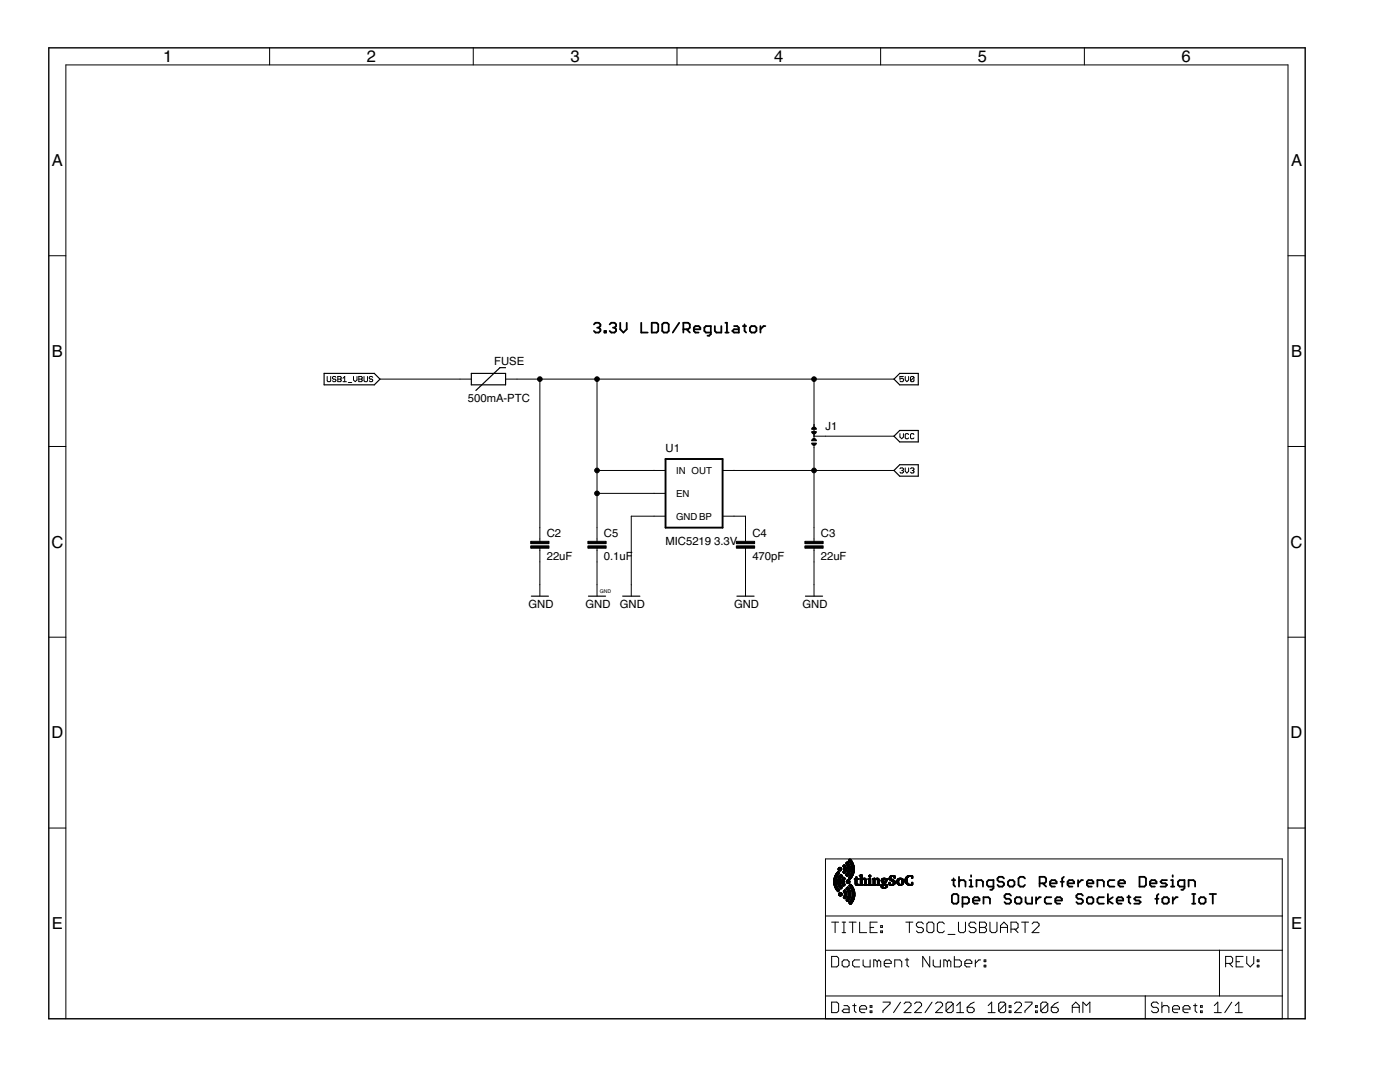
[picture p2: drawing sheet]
<svg xmlns="http://www.w3.org/2000/svg" width="279mm" height="216mm" viewBox="0 0 279 216" stroke-linecap="round" stroke-linejoin="round" font-family="sans-serif">
<defs><g id="words">
<g font-size="3.8">
<text x="32.6" y="12.4">1</text>
<text x="73.2" y="12.4">2</text>
<text x="113.9" y="12.4">3</text>
<text x="154.5" y="12.4">4</text>
<text x="195.2" y="12.4">5</text>
<text x="235.8" y="12.4">6</text>
<text x="10.3" y="33.2">A</text>
<text x="257.7" y="33.2">A</text>
<text x="10.3" y="71.2">B</text>
<text x="257.7" y="71.2">B</text>
<text x="10.3" y="109.3">C</text>
<text x="257.6" y="109.3">C</text>
<text x="10.3" y="147.4">D</text>
<text x="257.6" y="147.4">D</text>
<text x="10.3" y="185.4">E</text>
<text x="257.7" y="185.4">E</text>
</g>
<g font-size="2.6">
<text x="98.6" y="72.9">FUSE</text>
<text x="93.4" y="80.2">500mA-PTC</text>
<text x="164.7" y="85.9">J1</text>
<text x="132.8" y="90.2">U1</text>
<text x="109.1" y="107.2">C2</text>
<text x="120.5" y="107.2">C5</text>
<text x="150.1" y="107.2">C4</text>
<text x="163.8" y="107.2">C3</text>
<text x="109.1" y="111.8">22uF</text>
<text x="120.5" y="111.8">0.1uF</text>
<text x="132.8" y="108.7">MIC5219</text>
<text x="142.5" y="108.7">3.3V</text>
<text x="150.1" y="111.8">470pF</text>
<text x="163.8" y="111.8">22uF</text>
<text x="105.5" y="121.2">GND</text>
<text x="116.9" y="121.2">GND</text>
<text x="123.7" y="121.2">GND</text>
<text x="146.5" y="121.2">GND</text>
<text x="160.2" y="121.2">GND</text>
</g>
<g font-size="2.2">
<text x="134.9" y="94.6">IN OUT</text>
<text x="134.9" y="99.1">EN</text>
<text x="134.9" y="103.7">GNDBP</text>
</g>
<text font-size="1.2" x="119.7" y="118.4">GND</text>
</g></defs>
<path d="M64.7 74.5h10l1.1 1.1-1.1 1.2h-10zM94.1 74.5h6.8v2.3h-6.8zM100.9 73.4h-1.1l-4.8 4.5M178.4 75.6l1.2-1.1h3.7v2.3h-3.7zM162.5 84.8v2.2M178.4 87l1.2-1.1h3.7v2.3h-3.7zM178.4 93.9l1.2-1.2h3.7v2.3h-3.7zM106 119h3.5M117.4 119h3.5M124.3 119h3.4M147.1 119h3.4M160.7 119h3.5" fill="none" stroke="#000" stroke-width=".23"/>
<g fill="none" stroke="#000" stroke-width=".2">
<path d="M53.8 9.5v3.5M94.4 9.5v3.5M135.1 9.5v3.5M175.7 9.5v3.5M216.4 9.5v3.5M9.7 51h3.4M257 51h3.5M65.3 75.1v.9l.2 .2h.3l.2-.2v-.9M67 75.3l-.1-.2h-.4l-.1 .2 .1 .3h.4l.1 .2-.1 .4h-.4l-.1-.2M67.4 75.1h.5l.2 .2-.2 .3 .2 .4-.2 .2h-.5zM67.4 75.6h.5M68.5 76.2h.6"/>
<path d="M68.5 75.5l.3-.4v1.1M69.5 76.3h.7M70.5 75.1v.7l.4 .4 .3-.4v-.7M71.6 75.1h.5l.2 .2-.2 .3 .2 .4-.2 .2h-.5zM71.6 75.6h.5M72.6 75.1v.9l.2 .2h.4l.1-.2v-.9M74.4 75.3l-.2-.2h-.3l-.2 .2v.2l.2 .1h.3l.2 .4-.2 .2h-.3l-.2-.2M75.8 75.6h18.3M100.9 75.6h77.5M107.7 75.6v32.4M119.1 75.6v32.4M162.5 75.6v9.8"/>
<path d="M180.3 75.1h-.7v.5l.4-.1 .3 .1v.4l-.2 .2h-.3l-.2-.2M180.7 75.1v.7l.3 .4 .3-.4v-.7M182.4 75.3l-.2-.2h-.3l-.2 .2v.7M182.4 75.3v.7l-.2 .2h-.3l-.2-.2M182.4 75.3l-.7 .7M9.7 89.1h3.4M119.1 93.9h13.7M119.1 98.4h13.7M144.2 93.9h34.2M162.5 86.6v.9M162.5 88.6v19.4M162.5 87h15.9"/>
<path d="M179.6 86.5v.7l.4 .3 .3-.3v-.7M179.6 93.5l.2-.1h.3l.2 .1-.2 .4M180 93.9h.1M180.1 93.9l.2 .1-.2 .4h-.3l-.2-.2M180.7 93.4v.6l.3 .4 .3-.4v-.6M181.3 86.7l-.1-.2h-.4l-.1 .2v.7l.1 .1h.4l.1-.1M181.7 93.5l.2-.1h.3l.2 .1-.2 .4M182.1 93.9h.1M182.2 93.9l.2 .1-.2 .4h-.3l-.2-.2M182.4 86.7l-.2-.2h-.3l-.2 .2v.7l.2 .1h.3l.2-.1M257 89.1h3.5M107.7 109.4v9.6"/>
<path d="M119.1 109.4v9.6M132.8 103h-6.8v16M144.2 103h4.6v5M148.8 109.4v9.6M162.5 109.4v9.6M9.7 127.1h3.4M257 127.1h3.5M9.7 165.2h3.4M164.7 171.4h91.2v31.9h-91.2zM257 165.2h3.5M164.7 189.6h91.2M164.7 198.7h91.2"/>
<path d="M164.7 182.8h91.2M166 190.8h1l.4 .4v1.4l-.4 .3h-1zM166 200h1l.4 .3v1.4l-.4 .4h-1zM166 184h1.4M166.7 184v2.1M168.1 191.9l.3-.4h.7l.4 .4v.7l-.4 .3h-.7l-.3-.3zM168.1 184h.7M168.1 186.1h.7M168.4 184v2.1M169.5 184h1.4M170.2 184v2.1M171.6 184v2.1h1.4"/>
<path d="M171.6 191.5h-1.1l-.3 .4v.7l.3 .3h1.1M172.3 191.5v1.1l.3 .3h1.1v-1.4M173.7 185.1h.7M175.1 184h-1.4v2.1h1.4M175.1 191.9l-.4-.4h-.3v1.4M175.1 191.9l.3-.4 .4 .4v1M175.1 191.9v1M175.8 185.8h.3v.3h-.3zM175.8 184.7h.3v.4h-.3zM176.2 200h1.4v.3l-1.4 1.4v.4M176.5 192.2h1.4v-.3l-.4-.4h-.7l-.3 .4v.7l.3 .3h.7M178.6 192.9v-1.4h1l.4 .4v1"/>
<path d="M179.7 200l-1.4 2.1M180.7 191.5h.7M180.8 184h1.4M181 191.2v1.4l.4 .3M181.5 184v2.1M184.3 184.4l-.4-.4h-.7l-.3 .4v.3l.3 .4h.7l.4 .3v.4l-.4 .3h-.7l-.3-.3M185.3 184h.7l.4 .4v1.4l-.4 .3h-.7l-.3-.3v-1.4zM185.5 190.8v2.1l-1.4-2.1v2.1M186 200l-1.4 2.1M186.2 191.5v1.1l.4 .3h1.1v-1.4M188.5 184.4l-.4-.4h-.7l-.3 .4v1.4l.3 .3h.7l.4-.3M189.1 191.9l-.4-.4h-.3v1.4"/>
<path d="M189.1 191.9v1M189.1 191.9l.3-.4 .4 .4v1M189.2 186.5h1.4M190.5 190.8v2.1h1l.4-.3v-.7l-.4-.4h-1M191.3 184v1.8l.3 .3h.7l.4-.3v-1.8M192.6 192.2h1.4v-.3l-.4-.4h-.7l-.3 .4v.7l.3 .3h.7M194.4 200l-.7 .3-.7 .7M194.6 191.5v1.4M194.8 184.4l-.4-.4h-.7l-.3 .4v.3l.3 .4h.7l.4 .3v.4l-.4 .3h-.7l-.3-.3M195.5 184h1l.4 .4v.3l-.4 .4 .4 .3v.4l-.4 .3h-1zM195.5 185.1h1M195.7 191.5h-.4l-.7 .7"/>
<path d="M196.4 192.6h.3v.3h-.3zM196.4 191.5h.3v.4h-.3zM197.6 184v1.8l.3 .3h.7l.4-.3v-1.8M199.7 185.1h1.4M199.7 186.1v-1.4l.7-.7 .7 .7v1.4M201.8 185.4h1l.4-.3v-.7l-.4-.4h-1v2.1M202.5 185.4l.7 .7M203.9 184h1.4M204.6 200h1.4v.3l-1.4 1.4v.4M204.6 184v2.1M206 184.4l.3-.4h.7l.4 .4v.3l-1.4 1.4h1.4M211.2 200l-.7 .3-.7 .7"/>
<path d="M228.6 198.7v4.6M231.9 200v2.1M243.4 189.6v9.1M244.6 192.2h1.1l.3-.3v-.7l-.3-.4h-1.1v2.1M245.3 192.2l.7 .7M245.8 200l-1.4 2.1M246.7 191.9h.7M248.1 190.8h-1.4v2.1h1.4M248.8 190.8v1.4l.7 .7 .7-.7v-1.4M250.9 192.6h.3v.3h-.3zM250.9 191.5h.3v.4h-.3zM13.1 203.3v-190.3h243.9v190.3"/>
<path d="M168.4 200.7h.7l.4 .3v1.1h-1.1l-.3-.4 .3-.3h1.1M170.2 200.7h.7M170.5 200.3v1.4l.4 .4M171.6 201.4h1.4v-.4l-.4-.3h-.7l-.3 .3v.7l.3 .4h.7M173.7 201.7h.3v.4h-.3zM173.7 200.7h.3v.3h-.3zM180.4 200.3l.4-.3h.7l.3 .3v.4l-1.4 1.4h1.4M182.5 200.3l.4-.3h.7l.3 .3v.4l-1.4 1.4h1.4M186.7 200.3l.4-.3h.7l.3 .3v.4l-1.4 1.4h1.4M190.2 200.3v1.4l-.3 .4h-.7l-.4-.4M190.2 200.3l-.3-.3h-.7l-.4 .3v1.4M190.2 200.3l-1.4 1.4"/>
<path d="M190.9 202.1h1.4M190.9 200.7l.7-.7v2.1M193 201h1.1l.3 .4v.3l-.3 .4h-.7l-.4-.4zM197.2 202.1h1.4M197.2 200.7l.7-.7v2.1M200.7 200.3v1.4l-.3 .4h-.7l-.4-.4M200.7 200.3l-.3-.3h-.7l-.4 .3v1.4M200.7 200.3l-1.4 1.4M201.4 201.7h.4v.4h-.4zM201.4 200.7h.4v.3h-.4zM202.5 200.3l.3-.3h.7l.4 .3v.4l-1.4 1.4h1.4M206.7 201.7h.3v.4h-.3z"/>
<path d="M206.7 200.7h.3v.3h-.3zM209.1 200.3v1.4l-.4 .4h-.7l-.3-.4M209.1 200.3l-.4-.3h-.7l-.3 .3v1.4M209.1 200.3l-1.4 1.4M209.8 201h1.1l.3 .4v.3l-.3 .4h-.7l-.4-.4zM214 201h1.4M214 202.1v-1.4l.7-.7 .7 .7v1.4M216.1 202.1v-2.1l.7 .7 .7-.7v2.1M231.2 200.3l-.4-.3h-.7l-.3 .3v.4l.3 .3h.7l.4 .4v.3l-.4 .4h-.7l-.3-.4M231.9 201l.3-.3h.7l.4 .3v1.1M234 201.4h1.4v-.4l-.4-.3h-.7l-.3 .3v.7l.3 .4h.7M236.1 201.4h1.4v-.4l-.4-.3h-.7l-.3 .3v.7l.3 .4h.7"/>
<path d="M238.2 200.7h.7M238.5 200.3v1.4l.4 .4M239.6 201.7h.3v.4h-.3zM239.6 200.7h.3v.3h-.3zM242.3 202.1h1.4M242.3 200.7l.7-.7v2.1M246.5 202.1h1.4M246.5 200.7l.7-.7v2.1"/>
</g>
<path d="M9.7 9.5h250.8v193.8h-250.8z" fill="none" stroke="#000" stroke-width=".28"/>
<path d="M132.8 91.6h11.4v13.7h-11.4z" fill="none" stroke="#000" stroke-width=".38"/>
<g fill="#000" stroke="#000" stroke-width=".2">
<path d="M105.9 108.9h3.7v.5h-3.7zM105.9 108h3.7v.5h-3.7zM117.3 108.9h3.7v.5h-3.7zM117.3 108h3.7v.5h-3.7zM147 108.9h3.6v.5h-3.6zM147 108h3.6v.5h-3.6zM160.6 108.9h3.7v.5h-3.7zM160.6 108h3.7v.5h-3.7zM166.4 176.3h.5zM166.4 176.2l.5 .1zM166.4 176.2h.5zM166.4 176.1l.5 .1z"/>
<path d="M166.4 176.1h.5zM166.4 176l.5 .1zM166.4 176h.5zM166.4 175.9l.5 .1zM166.4 175.9h.5zM166.4 175.8l.5 .1zM166.4 175.8h.5zM166.4 175.7l.5 .1zM166.4 175.7h.5zM166.4 175.6l.5 .1zM166.4 176.3l.5 .1zM166.4 175.6h.5z"/>
<path d="M166.4 175.5l.5 .1zM166.4 175.5h.5zM166.4 176.5h.5zM166.4 176.4l.5 .1zM166.4 176.4h.5zM166.4 175.4l.5 .1zM166.4 175.4h.5zM166.4 175.3l.5 .1zM166.5 176.6h.5zM166.5 176.5l.5 .1zM166.5 176.5l.4 .1zM166.5 175.3h.4z"/>
<path d="M166.5 175.3h.5zM166.5 175.2l.5 .1zM166.5 176.6l.5 .1zM166.5 175.2h.5zM166.5 176.7l.5 .1zM166.5 176.7h.5zM166.5 175.1l.5 .1zM166.5 175.1h.5zM166.5 176.8h.5zM166.5 175l.5 .1zM166.5 176.8l.5 .1zM166.5 175h.5z"/>
<path d="M166.6 176.9h.5zM166.6 176.8l.5 .1zM166.6 175h.5zM166.6 174.9l.5 .1zM166.6 176.9l.5 .1zM166.6 174.9h.5zM166.6 177.1h.6zM166.6 177l.6 .1zM166.6 177h.5zM166.6 174.8l.5 .1zM166.6 174.8h.6zM166.6 177l.5 .1z"/>
<path d="M166.6 174.8h.5zM166.6 174.7l.6 .1zM166.7 177.1l.5 .1zM166.7 174.7h.5zM166.7 177.2h.5zM166.7 174.6l.5 .1zM166.7 177.2l.6 .1zM166.7 177.2h.6zM166.7 174.6h.6zM166.7 177.3h.6zM166.7 174.5l.6 .1zM166.8 177.3l.5 .1z"/>
<path d="M166.8 174.5h.5zM166.8 177.4h.6zM166.8 177.4h.5zM166.8 174.4l.6 .1zM166.8 177.4l.6 .1zM166.8 174.4h.6zM166.8 177.5h.7zM166.8 174.3l.7 .1zM166.9 177.5h.5zM166.9 174.3l.5 .1zM166.9 177.5l.6 .1zM166.9 177.5h.6z"/>
<path d="M166.9 174.3h.6zM166.9 174.2l.6 .1zM166.9 177.6l.7 .1zM166.9 177.6h.7zM166.9 174.2l.7 .1zM166.9 174.2h.7zM167 177.6l.6 .1zM167 174.2h.6zM167 177.7h.5zM167 174.2h.5zM167 174.1l.6 .1zM167 174.1l.5 .1z"/>
<path d="M167 177.7l.5 .1zM167 174.1h.5zM167.1 177.8h.3zM167.1 174.1h.3zM167.1 174l.3 .1zM167.1 174h.3zM167.2 177.8l.2 .1zM167.2 173.9l.2 .1zM167.2 177.8l.1 .1zM167.2 176.2h.5zM167.2 176.1l.5 .1zM167.2 175.7h.5z"/>
<path d="M167.2 175.6l.5 .1zM167.2 173.9l.1 .1zM167.2 177.9h.1zM167.2 176.3h.5zM167.2 176.1h.5zM167.2 176l.5 .1zM167.2 176h.5zM167.2 175.9l.5 .1zM167.2 175.9h.5zM167.2 175.8l.5 .1zM167.2 175.8h.5zM167.2 175.7l.5 .1z"/>
<path d="M167.2 175.6h.5zM167.2 175.5l.5 .1zM167.2 173.9h.1zM167.2 176.4h.5zM167.2 176.2l.5 .1zM167.2 175.4l.5 .1zM167.2 176.3l.5 .1zM167.2 175.5h.5zM167.2 175.4h.5zM167.2 173.4l.8 .1zM167.2 173.4h.8zM167.3 176.5h.5z"/>
<path d="M167.3 176.4l.5 .1zM167.3 175.4h.5zM167.3 175.3l.5 .1zM167.3 173.5h.7zM167.3 173.3l.7 .1zM167.3 176.6h.5zM167.3 176.5l.5 .1zM167.3 175.3h.5zM167.3 173.6h.7zM167.3 173.5l.7 .1zM167.3 173.4h.7zM167.3 173.2l.7 .1z"/>
<path d="M167.3 176.6l.6 .1zM167.3 175.2l.5 .1zM167.3 175.2h.5zM167.3 173.6l.6 .1zM167.3 173.6h.6zM167.3 173.3h.7zM167.3 173.2l.6 .1zM167.3 176.7h.6zM167.3 176.6l.5 .1zM167.3 175.1l.6 .1zM167.3 178.4l.8 .1zM167.3 176.7l.6 .1z"/>
<path d="M167.3 175.1h.6zM167.3 173.2h.6zM167.4 178.5l.6 .1zM167.4 178.5h.6zM167.4 178.5h.7zM167.4 178.4h.7zM167.4 178.3l.6 .1zM167.4 176.8h.5zM167.4 175l.5 .1zM167.4 173.7h.5zM167.4 173.2h.5zM167.4 178.6h.7z"/>
<path d="M167.4 178.5l.7 .1zM167.4 178.3l.7 .1zM167.4 178.3h.7zM167.4 175h.5zM167.4 173.1l.5 .1zM167.4 178.6l.6 .1zM167.4 178.6h.6zM167.4 178.2l.6 .1zM167.4 176.8l.6 .1zM167.4 175h.6zM167.4 176.9l.6 .1zM167.4 176.9h.6z"/>
<path d="M167.4 174.9l.6 .1zM167.4 174.9h.6zM167.4 173.1h.4zM167.4 178.2h.6zM167.5 178.7h.5zM167.5 178.2h.5zM167.5 177h.6zM167.5 174.8l.6 .1zM167.5 173.7l.3 .1zM167.5 173.1h.3zM167.5 178.1l.5 .1zM167.5 177l.6 .1z"/>
<path d="M167.5 174.8h.6zM167.5 173.1h.2zM167.5 178.7l.4 .1zM167.5 178.1l.4 .1zM167.5 177.1h.6zM167.5 173.8h.2zM167.6 177.1h.5zM167.6 174.7l.5 .1zM167.6 178.7l.3 .1zM167.6 178.1h.3zM167.6 177.1l.5 .1zM167.6 174.7h.5z"/>
<path d="M167.6 178.8h.2zM167.6 178.1h.2zM167.6 177.2h.4zM167.6 174.6l.4 .1zM167.6 174.6h.4zM167.7 177.2l.3 .1zM167.7 177.2h.3zM167.7 174.6h.3zM167.7 177.2l.2 .1zM167.7 177.3h.2zM167.7 174.5l.3 .1zM167.7 177.3l.2 .1z"/>
<path d="M167.7 174.5l.2 .1zM167.7 174.5h.2zM167.8 174.5h.1zM168 175.9l.4 .1zM168 175.9h.4zM168 176l.4 .1zM168 176h.4zM168 175.8l.4 .1zM168 175.8h.4zM168 175.7l.4 .1zM168 176.2l.5 .1zM168 176.2h.5z"/>
<path d="M168 176.1h.5zM168 175.7l.5 .1zM168 175.6l.5 .1zM168 175.6h.5zM168 176.3h.5zM168 176.1l.5 .1zM168 175.7h.5zM168 176.3l.6 .1zM168 176.3h.6zM168 175.5l.6 .1zM168.1 176.4h.5zM168.1 176.3l.5 .1z"/>
<path d="M168.1 175.5h.5zM168.1 175.4l.5 .1zM168.1 176.4l.5 .1zM168.1 175.4h.5zM168.1 176.5h.6zM168.1 175.3l.6 .1zM168.1 175.3h.6zM168.1 176.5l.6 .1zM168.2 176.6h.4zM168.2 175.3h.5zM168.2 175.2l.4 .1zM168.2 176.6l.4 .1z"/>
<path d="M168.2 175.2h.4zM168.2 174l.6 .1zM168.2 174h.6zM168.2 172.8l.6 .1zM168.2 172.8h.6zM168.2 176.7h.3zM168.2 175.1l.4 .1zM168.2 174.1h.5zM168.2 173.9l.6 .1zM168.2 172.9h.6zM168.2 172.8h.5zM168.3 176.7l.2 .1z"/>
<path d="M168.3 176.7h.2zM168.3 175.1h.2zM168.3 174.1h.4zM168.3 173.9l.5 .1zM168.3 172.9h.5zM168.3 172.7l.4 .1zM168.3 176.7l.1 .1zM168.3 175.1l.2 .1zM168.3 173.9h.5zM168.3 172.9l.5 .1zM168.3 179l.5 .1zM168.3 179h.5z"/>
<path d="M168.3 177.8l.5 .1zM168.3 177.8h.5zM168.3 176.8h.1zM168.3 175l.2 .1zM168.3 174.1l.4 .1zM168.3 172.7h.4zM168.3 179.1h.5zM168.3 179h.6zM168.3 177.9h.6zM168.3 177.8l.6 .1zM168.3 175l.1 .1zM168.3 173.8l.5 .1z"/>
<path d="M168.3 173h.5zM168.3 179.1l.5 .1zM168.3 178.9l.6 .1zM168.3 178.9h.6zM168.3 177.9l.6 .1zM168.3 177.7l.5 .1zM168.3 174.2h.4zM168.3 173.8h.5zM168.3 173l.5 .1zM168.4 179.1l.4 .1zM168.4 178.9l.5 .1zM168.4 178.9h.5z"/>
<path d="M168.4 178h.5zM168.4 177.9h.5zM168.4 177.7l.4 .1zM168.4 173.8h.5zM168.4 173.7l.5 .1zM168.4 173.1h.5zM168.4 173l.5 .1zM168.4 179.2h.4zM168.4 177.9l.5 .1zM168.4 177.7h.4zM168.4 174.2h.2zM168.4 173.7h.5z"/>
<path d="M168.4 173.1l.5 .1zM168.4 172.6l.2 .1zM168.4 179.2h.3zM168.4 178.8l.5 .1zM168.4 178l.5 .1zM168.4 177.7h.3zM168.4 174.2l.2 .1zM168.4 173.5l.5 .1zM168.4 173.3h.5zM168.4 172.6h.2zM168.4 173.6l.5 .1zM168.4 173.6h.5z"/>
<path d="M168.4 173.2l.5 .1zM168.4 173.2h.5zM168.4 178.8h.6zM168.4 178.1h.6zM168.4 174.3h.2zM168.4 173.5h.5zM168.4 173.4l.5 .1zM168.4 173.4h.5zM168.4 173.3l.5 .1zM168.5 179.2l.2 .1zM168.5 178.7l.5 .1zM168.5 178.1l.5 .1z"/>
<path d="M168.5 178.1h.5zM168.5 177.6l.2 .1zM168.5 178.7h.5zM168.5 178.2h.5zM168.5 179.3h.2zM168.5 178.6l.5 .1zM168.5 178.6h.5zM168.5 178.5l.5 .1zM168.5 178.3l.5 .1zM168.5 178.3h.5zM168.5 178.2l.5 .1zM168.5 177.6h.2z"/>
<path d="M168.5 178.5h.5zM168.5 178.4l.5 .1zM168.5 178.4h.5zM168.5 177.5l.2 .1zM168.8 174.6h.5zM168.8 174.5l.6 .1zM168.8 172.3h.6zM168.8 172.3h.5zM168.8 172.2l.5 .1zM168.8 174.6l.5 .1zM168.8 174.5h.6zM168.8 172.3l.6 .1z"/>
<path d="M168.8 172.2h.5zM168.8 179.6h.6zM168.8 177.3h.6zM168.8 177.2l.6 .1zM168.8 174.7h.5zM168.8 172.1l.5 .1zM168.9 179.6h.5zM168.9 179.5l.6 .1zM168.9 177.3l.6 .1zM168.9 177.2l.5 .1zM168.9 174.7h.3zM168.9 174.5h.5z"/>
<path d="M168.9 172.4h.5zM168.9 172.1l.4 .1zM168.9 179.7h.5zM168.9 179.6l.5 .1zM168.9 179.5h.6zM168.9 177.4h.6zM168.9 177.2h.5zM168.9 176h.7zM168.9 175.9l.7 .1zM168.9 175.9l.8 .1zM168.9 175.9h.8zM168.9 175.9h.7z"/>
<path d="M168.9 174.7l.4 .1zM168.9 174.4l.5 .1zM168.9 172.1h.4zM168.9 176l.7 .1zM168.9 175.8l.7 .1zM168.9 175.8h.7zM168.9 175.7l.7 .1zM168.9 174.7l.3 .1zM168.9 174.4h.6zM168.9 172.4l.6 .1zM168.9 172.1h.3zM168.9 177.1l.5 .1z"/>
<path d="M168.9 176.1h.7zM168.9 175.7h.7zM168.9 174.3l.6 .1zM168.9 172.5h.6zM169 179.7l.3 .1zM169 179.5h.5zM169 177.1l.3 .1zM169 176.1l.5 .1zM169 176.1h.6zM169 175.7h.5zM169 174.8h.2zM169 174.3h.5z"/>
<path d="M169 172.5l.5 .1zM169 172.1h.2zM169 179.4l.5 .1zM169 177.4l.5 .1zM169 177.1h.3zM169 174.2l.5 .1zM169 172.6h.5zM169 172l.2 .1zM169 175.6l.5 .1zM169 179.8h.3zM169 179.4h.6zM169 177.5h.6z"/>
<path d="M169 176.2h.5zM169 174.8l.1 .1zM169 172h.1zM169 179.3l.6 .1zM169 174.2h.5zM169 172.6l.5 .1zM169.1 179.8l.2 .1zM169.1 179.3h.5zM169.1 177.5l.5 .1zM169.1 177l.2 .1zM169.1 175.6h.3zM169.1 174.2h.5z"/>
<path d="M169.1 174.1l.5 .1zM169.1 172.7h.5zM169.1 179.8l.1 .1zM169.1 179.2l.5 .1zM169.1 177.6h.5zM169.1 177l.1 .1zM169.1 176.2l.4 .1zM169.1 174.1h.5zM169.1 172.7l.5 .1zM169.1 179.9h.1zM169.1 177.6l.5 .1zM169.1 177h.1z"/>
<path d="M169.1 172.8h.5zM169.1 179.2h.5zM169.1 177.7h.5zM169.1 174l.5 .1zM169.1 174h.5zM169.1 172.8l.5 .1zM169.1 179.2h.6zM169.1 179.1l.6 .1zM169.1 177.7l.6 .1zM169.1 177.7h.6zM169.1 173.9l.6 .1zM169.1 173.9h.6z"/>
<path d="M169.1 172.9l.6 .1zM169.1 172.9h.6zM169.2 179.1l.5 .1zM169.2 177.7l.5 .1zM169.2 176.3h.2zM169.2 175.6h.1zM169.2 173.9h.4zM169.2 173.9h.5zM169.2 173h.5zM169.2 172.9l.4 .1zM169.2 179.1h.5zM169.2 179l.5 .1z"/>
<path d="M169.2 179h.5zM169.2 177.8h.5zM169.2 173.8h.5zM169.2 173.1h.5zM169.2 173l.5 .1zM169.2 177.9h.5zM169.2 177.8l.5 .1zM169.2 173.8l.5 .1zM169.2 173.6l.5 .1zM169.2 173.2h.5zM169.2 178.9l.5 .1zM169.2 178.9h.5z"/>
<path d="M169.2 177.9l.5 .1zM169.2 173.7l.5 .1zM169.2 173.7h.5zM169.2 173.1l.5 .1zM169.2 178.8l.6 .1zM169.2 178l.6 .1zM169.2 178h.6zM169.2 173.6h.5zM169.2 173.5l.5 .1zM169.2 173.5h.5zM169.2 173.4l.5 .1zM169.2 173.4h.5z"/>
<path d="M169.2 173.3l.5 .1zM169.2 173.3h.5zM169.2 173.2l.5 .1zM169.3 178.9h.4zM169.3 178.7h.5zM169.3 178.6l.5 .1zM169.3 178.2h.5zM169.3 178.1l.5 .1zM169.3 178h.4zM169.3 178.8h.5zM169.3 178.7l.5 .1zM169.3 178.1h.5z"/>
<path d="M169.3 178.6h.5zM169.3 178.5l.5 .1zM169.3 178.5h.5zM169.3 178.4l.5 .1zM169.3 178.4h.5zM169.3 178.3l.5 .1zM169.3 178.3h.5zM169.3 178.2l.5 .1zM169.3 175.1l.6 .1zM169.3 171.7h.6zM169.3 175.2h.6zM169.3 175.1h.7z"/>
<path d="M169.3 171.7l.7 .1zM169.4 175.2h.5zM169.4 175l.6 .1zM169.4 171.8h.6zM169.4 171.6l.5 .1zM169.4 175.2l.5 .1zM169.4 171.8l.6 .1zM169.4 171.6h.5zM169.4 176.7l.7 .1zM169.4 176.7h.6zM169.4 175.3h.4zM169.4 175h.6z"/>
<path d="M169.4 175h.7zM169.4 171.9h.7zM169.4 171.8l.7 .1zM169.4 171.6h.4zM169.4 176.8h.7zM169.4 176.6l.6 .1zM169.4 171.5l.4 .1zM169.5 176.8h.6zM169.5 176.6l.5 .1zM169.5 175.3h.3zM169.5 174.9l.6 .1zM169.5 171.9h.6z"/>
<path d="M169.5 171.5l.3 .1zM169.5 176.6h.4zM169.5 171.9l.6 .1zM169.5 176.8l.6 .1zM169.5 175.3l.3 .1zM169.5 172h.6zM169.5 171.5h.3zM169.5 180h.7zM169.5 176.9h.7zM169.5 175.3l.2 .1zM169.5 174.9h.6zM169.5 174.8l.6 .1z"/>
<path d="M169.5 171.5h.2zM169.5 176.9h.6zM169.5 176.5l.4 .1zM169.5 175.4h.2zM169.5 174.8h.6zM169.5 172l.6 .1zM169.5 171.4l.2 .1zM169.6 179.9l.6 .1zM169.6 175.4h.1zM169.6 174.8l.5 .1zM169.6 171.4l.1 .1zM169.6 179.9h.6z"/>
<path d="M169.6 176.9l.6 .1zM169.6 176.5l.2 .1zM169.6 174.8h.5zM169.6 172.1h.6zM169.6 172l.5 .1zM169.6 177h.6zM169.6 176.5h.2zM169.6 174.8h.6zM169.6 174.7l.6 .1zM169.6 172.1l.6 .1zM169.7 179.8l.5 .1zM169.7 177l.5 .1z"/>
<path d="M169.7 176.4l.1 .1zM169.7 174.7h.5zM169.7 172.1l.5 .1zM169.7 179.8l.6 .1zM169.7 179.8h.6zM169.7 177.1h.6zM169.7 174.6l.5 .1zM169.7 172.2h.5zM169.7 177.1h.5zM169.7 174.6h.5zM169.7 172.3h.5zM169.7 172.2l.5 .1z"/>
<path d="M169.7 179.7l.6 .1zM169.7 177.1l.6 .1zM169.7 174.6h.6zM169.7 174.5l.6 .1zM169.7 172.3h.6zM169.7 172.3l.6 .1zM169.8 179.7h.5zM169.8 177.2h.5zM169.8 177.1l.5 .1zM169.8 174.5h.5zM169.8 172.4h.5zM169.8 172.3l.5 .1z"/>
<path d="M169.8 179.6l.5 .1zM169.8 179.6h.5zM169.8 177.2l.5 .1zM169.8 174.4l.5 .1zM169.8 172.5h.5zM169.8 172.4l.5 .1zM169.8 179.6h.6zM169.8 179.5l.6 .1zM169.8 177.3l.6 .1zM169.8 177.3h.6zM169.8 174.4h.5zM169.8 179.5h.6z"/>
<path d="M169.8 177.4h.6zM169.8 174.3l.5 .1zM169.8 172.6h.5zM169.8 172.5l.5 .1zM169.9 179.5h.5zM169.9 177.3l.5 .1zM169.9 174.3h.5zM169.9 174.2l.5 .1zM169.9 172.6h.5zM169.9 177.4h.5zM169.9 174.2h.5zM169.9 174.1l.5 .1z"/>
<path d="M169.9 172.7h.5zM169.9 172.6l.5 .1zM169.9 179.4l.5 .1zM169.9 179.4l.6 .1zM169.9 179.4h.6zM169.9 177.5h.6zM169.9 177.4l.5 .1zM169.9 172.7l.5 .1zM169.9 179.3l.6 .1zM169.9 177.5h.5zM169.9 174.1h.5zM169.9 172.8h.5z"/>
<path d="M169.9 179.3h.6zM169.9 177.5l.6 .1zM169.9 174l.6 .1zM169.9 174h.6zM169.9 173.9l.6 .1zM169.9 172.9l.6 .1zM169.9 172.9h.6zM169.9 172.8l.6 .1zM169.9 172.8h.6zM170 179.3h.5zM170 179.2l.5 .1zM170 177.6l.5 .1z"/>
<path d="M170 177.6h.5zM170 177.5l.5 .1zM170 173.9h.5zM170 173h.5zM170 172.9l.5 .1zM170 179.2h.5zM170 179.1l.5 .1zM170 177.7h.5zM170 173.8l.5 .1zM170 173.8h.5zM170 173.7l.5 .1zM170 173.7h.5z"/>
<path d="M170 173.2h.5zM170 173.1l.5 .1zM170 173.1h.5zM170 173l.5 .1zM170 179.1h.5zM170 177.8h.5zM170 177.7l.5 .1zM170 173.6l.5 .1zM170 173.6h.5zM170 173.5l.5 .1zM170 173.5h.5zM170 173.4l.5 .1z"/>
<path d="M170 173.4h.5zM170 173.3l.5 .1zM170 173.3h.5zM170 173.2l.5 .1zM170 179l.5 .1zM170 179h.5zM170 177.8l.5 .1zM170.1 179h.5zM170.1 178.9l.5 .1zM170.1 178.9h.5zM170.1 177.9l.5 .1zM170.1 177.9h.5z"/>
<path d="M170.1 177.8l.5 .1zM170.1 178.8l.5 .1zM170.1 178.1l.5 .1zM170.1 178.1h.5zM170.1 178l.5 .1zM170.1 178.8h.5zM170.1 178.7l.5 .1zM170.1 178.7h.5zM170.1 178.6l.5 .1zM170.1 178.6h.5zM170.1 178.5l.5 .1zM170.1 178.5h.5z"/>
<path d="M170.1 178.4l.5 .1zM170.1 178.4h.5zM170.1 178.3l.5 .1zM170.1 178.3h.5zM170.1 178.2l.5 .1zM170.1 178.2h.5zM170.1 178h.5zM170.5 175.4l.9 .1zM170.5 175.4h.9zM170.5 175.3l.9 .1zM170.6 175.3h.8zM170.6 175.3h.4z"/>
<path d="M170.7 176.4l.7 .1zM170.7 176.4h.4zM170.7 176.4h.3zM170.7 176.3l.3 .1zM170.7 176.3h.3zM170.7 176.2l.3 .1zM170.7 176.2h.3zM170.7 176.1l.3 .1zM170.7 176.1h.3zM170.7 176l.3 .1zM170.7 176h.3zM170.7 175.9l.3 .1z"/>
<path d="M170.7 175.9h.3zM170.7 175.8l.3 .1zM170.7 175.8h.3zM170.7 175.7l.3 .1zM170.7 175.7h.3zM170.7 175.6l.3 .1zM170.7 175.6h.3zM170.7 175.5l.3 .1zM170.7 175.5h.3zM170.7 176.4l.5 .1zM170.7 175.2l.3 .1zM170.7 176.5l.7 .1z"/>
<path d="M170.7 176.5h.7zM170.7 175.2h.3zM170.7 176.6h.7zM170.8 175.1l.2 .1zM170.8 175.1h.2zM170.8 176.6h.5zM170.8 175l.2 .1zM170.8 176.6h.4zM170.8 175h.2zM170.8 174.9l.2 .1zM170.9 176.6l.2 .1zM171.5 174.8h.5z"/>
<path d="M171.5 174.7l.5 .1zM171.5 174.7h.5zM171.5 176.6h.7zM171.5 176.5l.7 .1zM171.5 176.5h.7zM171.5 174.6l.5 .1zM171.6 174.6l.4 .1zM171.7 174.6h.3zM171.7 176.5h.4zM171.7 176.4l.3 .1zM171.7 176.4h.3zM171.7 176.3l.3 .1z"/>
<path d="M171.7 176.3h.3zM171.7 176.2l.3 .1zM171.7 176.2h.3zM171.7 176.1l.3 .1zM171.7 176.1h.3zM171.7 176l.3 .1zM171.7 176h.3zM171.7 175.9l.3 .1zM171.7 175.9h.3zM171.7 175.8l.3 .1zM171.7 175.8h.3zM171.7 175.7l.3 .1z"/>
<path d="M171.7 175.7h.3zM171.7 175.6l.3 .1zM171.7 175.6h.3zM171.7 175.5l.3 .1zM171.7 175.5h.4zM171.7 175.5h.5zM171.7 175.4l1.1 .1zM171.7 175.4h1.1zM171.7 175.3l.3 .1zM171.7 175.3h.3zM171.7 175.2l.3 .1zM171.7 175.2h.3z"/>
<path d="M171.7 175.1l.3 .1zM171.7 175.1h.3zM171.7 175l.3 .1zM171.7 175h.3zM171.7 174.9l.3 .1zM171.7 174.9h.3zM171.7 174.8l.3 .1zM171.7 174.8h.3zM171.8 174.5l.2 .1zM171.9 174.5l.1 .1zM172.1 175.3l.7 .1zM172.2 175.3h.6z"/>
<path d="M172.2 175.3h.5zM172.3 175.3h.4zM172.3 175.2l.4 .1zM172.4 176.6h.7zM172.4 176.5l.7 .1zM172.4 175.5h.4zM172.4 176.5h.7zM172.4 175.2l.2 .1zM172.5 175.5l.3 .1zM172.5 175.5l.4 .1zM172.5 175.6l.4 .1zM172.5 175.6h.4z"/>
<path d="M172.5 176.5h.4zM172.6 176.4l.3 .1zM172.6 176.4h.3zM172.6 176.3l.3 .1zM172.6 176.3h.3zM172.6 176.2l.3 .1zM172.6 176.2h.3zM172.6 176.1l.3 .1zM172.6 176.1h.3zM172.6 176l.3 .1zM172.6 176h.3zM172.6 175.9l.3 .1z"/>
<path d="M172.6 175.9h.3zM172.6 175.8l.3 .1zM172.6 175.8h.3zM172.6 175.7l.3 .1zM172.6 175.7h.3zM172.6 175.6l.3 .1zM173.2 176.6h.7zM173.2 176.5l.7 .1zM173.2 176.5h.7zM173.2 175.4l.5 .1zM173.2 175.4h.5zM173.2 175.3l.5 .1z"/>
<path d="M173.3 175.3l.5 .1zM173.4 175.3h.3zM173.4 174.8l.4 .1zM173.4 174.8h.4zM173.4 174.7l.4 .1zM173.4 176.5h.4zM173.4 174.9h.4zM173.4 174.7h.4zM173.4 176.4l.4 .1zM173.4 176.4h.4zM173.4 176.3l.4 .1zM173.4 176.3h.4z"/>
<path d="M173.4 176.2l.4 .1zM173.4 176.2h.4zM173.4 176.1l.4 .1zM173.4 176.1h.4zM173.4 176l.4 .1zM173.4 176h.4zM173.4 175.9l.4 .1zM173.4 175.9h.4zM173.4 175.8l.4 .1zM173.4 175.8h.4zM173.4 175.7l.4 .1zM173.4 175.7h.4z"/>
<path d="M173.4 175.6l.4 .1zM173.4 175.6h.4zM173.4 175.5l.4 .1zM173.4 175.5h.4zM173.4 175.3h.4zM173.4 174.9l.4 .1zM173.5 174.9l.2 .1zM173.5 174.6l.2 .1zM173.5 175h.2zM173.5 175.3h.3zM173.5 174.6h.2zM173.6 175.2l.1 .1z"/>
<path d="M174.1 175.4h1.3zM174.1 176.6h.7zM174.1 176.5l.7 .1zM174.1 176.5h.7zM174.1 175.4l1.4 .1zM174.1 175.4l1.3 .1zM174.1 175.3l.5 .1zM174.2 175.3h.4zM174.2 176.5h.4zM174.3 176.4l.3 .1zM174.3 176.4h.3zM174.3 176.3l.3 .1z"/>
<path d="M174.3 176.3h.3zM174.3 176.2l.3 .1zM174.3 176.2h.3zM174.3 176.1l.3 .1zM174.3 176.1h.3zM174.3 176l.3 .1zM174.3 176h.3zM174.3 175.9l.3 .1zM174.3 175.9h.3zM174.3 175.8l.3 .1zM174.3 175.8h.3zM174.3 175.7l.3 .1z"/>
<path d="M174.3 175.7h.3zM174.3 175.6l.3 .1zM174.3 175.6h.3zM174.3 175.5l.3 .1zM174.3 175.5h.4zM174.3 175.5h.5zM174.3 175.3h.3zM174.4 175.2l.2 .1zM174.5 175.2l.1 .1zM174.7 175.3l.7 .1zM174.8 175.3h.5zM174.9 175.2l.4 .1z"/>
<path d="M175 176.6h.6zM175 176.5l.6 .1zM175 176.5h.6zM175 175.5h.4zM175 175.2l.2 .1zM175 175.5l.4 .1zM175.1 175.6h.4zM175.1 175.5l.4 .1zM175.1 176.5h.4zM175.1 175.6l.4 .1zM175.1 176.4l.4 .1zM175.1 176.4h.4z"/>
<path d="M175.1 176.3l.4 .1zM175.1 176.3h.4zM175.1 176.2l.4 .1zM175.1 176.2h.4zM175.1 176.1l.4 .1zM175.1 176.1h.4zM175.1 176l.4 .1zM175.1 176h.4zM175.1 175.9l.4 .1zM175.1 175.9h.4zM175.1 175.8l.4 .1zM175.1 175.8h.4z"/>
<path d="M175.1 175.7l.4 .1zM175.1 175.7h.4zM175.8 176.9l.4 .1zM175.8 176.9h.4zM175.8 177h.5zM175.8 176.8l.4 .1zM175.8 176.8h.4zM175.8 176.7l.4 .1zM175.9 177l.4 .1zM175.9 177h.3zM175.9 176.7l.3 .1zM175.9 176.7h.3z"/>
<path d="M175.9 175.7l.3 .1zM175.9 175.7h.3zM175.9 175.6l.3 .1zM175.9 175.6h.3zM175.9 176.6l.3 .1zM175.9 175.9h.4zM175.9 175.8l.4 .1zM175.9 175.8h.4zM175.9 175.5l.4 .1zM175.9 177.1h.5zM175.9 177.1h1zM175.9 175.5h.4z"/>
<path d="M175.9 176.6h.3zM175.9 175.9l.4 .1zM175.9 175.4l.4 .1zM176 176.6h.3zM176 176h.3zM176 175.9l.3 .1zM176 175.4l.3 .1zM176 175.4h.3zM176 176h.4zM176 175.4h.4zM176 177.1l.8 .1zM176 176.6h1.1z"/>
<path d="M176 176h.8zM176 175.3l.4 .1zM176 176l.8 .1zM176 175.3l1.3 .1zM176.1 177.2h.6zM176.1 176.5h.9zM176.1 176.4l.8 .1zM176.1 176.3l.5 .1zM176.1 176l.7 .1zM176.1 175.3h1.1zM176.1 176.5l1 .1zM176.1 176.4h.7z"/>
<path d="M176.1 176.4h.6zM176.1 176.3l.3 .1zM176.1 176.3h.2zM176.1 176.2l.2 .1zM176.1 176.1h.6zM176.1 175.3h.7zM176.1 176.2h.3zM176.2 176.2h.1zM176.2 175.3h.6zM176.2 176.1l.2 .1zM176.2 176.1h.5zM176.2 176.1l.4 .1z"/>
<path d="M176.2 175.2l.5 .1zM176.2 177.2h.4zM176.3 176.6h.8zM176.3 175.2l.3 .1zM176.5 176.6h.6zM176.5 176h.4zM176.5 175.3l.8 .1zM176.6 176h.3zM176.6 175.4h.7zM176.6 175.9l.3 .1zM176.6 175.4h.6zM176.6 177.1h.4z"/>
<path d="M176.6 175.4l.7 .1zM176.6 176.6l.5 .1zM176.6 175.9h.4zM176.6 175.5h.4zM176.6 175.4l.6 .1zM176.6 175.8l.4 .1zM176.6 175.8h.4zM176.6 175.5l.4 .1zM176.7 177l.3 .1zM176.7 175.6h.3zM176.7 176.6l.4 .1zM176.7 175.7l.3 .1z"/>
<path d="M176.7 175.7h.3zM176.7 175.6l.3 .1zM176.7 177h.4zM176.7 176.7h.4zM176.7 177h.3zM176.7 176.9l.4 .1zM176.8 176.9l.3 .1zM176.8 176.9h.3zM176.8 176.7l.3 .1zM176.8 176.7h.3zM176.8 176.8l.3 .1zM176.8 176.8h.3z"/>
<path d="M177.4 176.5l1 .1zM177.4 176.5h1.1zM177.4 176.4l.4 .1zM177.4 176.4h.3zM177.4 176.3l.3 .1zM177.4 176.3h.3zM177.4 176.2l.3 .1zM177.4 176.2h.3zM177.4 176.2h.2zM177.4 176.1l.2 .1zM177.4 176.1h.2zM177.4 176l.2 .1z"/>
<path d="M177.5 176.6h.9zM177.5 175.3l.4 .1zM177.5 175.3h.4zM177.5 175.3h.3zM177.5 175.2l.3 .1zM177.5 175.2h.3zM177.5 175.1l.3 .1zM177.5 175.4h.5zM177.5 175.1h.3zM177.5 175l.4 .1zM177.5 175.5h.6zM177.5 175.4l.6 .1z"/>
<path d="M177.5 175.4l.5 .1zM177.5 175l.3 .1zM177.5 175h.3zM177.5 175.5h.7zM177.5 175h.4zM177.5 176.6h.8zM177.5 174.9l.4 .1zM177.6 175.6h.7zM177.6 175.5l.6 .1zM177.6 174.9l.3 .1zM177.6 174.9h.5zM177.6 175.6h.8z"/>
<path d="M177.6 174.9h.4zM177.6 174.8l1 .1zM177.7 176.6h.5zM177.7 175.6l.7 .1zM177.7 174.8l.9 .1zM177.7 174.8h1zM177.7 175.7h.8zM177.7 174.8h.9zM177.8 176.6l.3 .1zM177.8 175.7h.7zM177.8 174.8h.8zM177.8 175.7l.8 .1z"/>
<path d="M177.8 174.7l.7 .1zM177.9 175.7l.7 .1zM177.9 174.7l.5 .1zM177.9 175.8h.7zM177.9 175.8l.7 .1zM177.9 174.7h.4zM178 175.8l.6 .1zM178 175.9h.7zM178.1 176.4l.4 .1zM178.1 175.9h.5zM178.1 175.9h.6zM178.1 176.4l.5 .1z"/>
<path d="M178.2 175.9l.5 .1zM178.2 176.4h.4zM178.2 176h.5zM178.2 176.3l.4 .1zM178.3 176l.4 .1zM178.3 174.9h.3zM178.3 176.3h.3zM178.3 176.3h.4zM178.3 176.1h.4zM178.3 176.2l.4 .1zM178.3 176.2h.4zM178.3 176.1l.4 .1z"/>
<path d="M178.3 174.9h.4zM178.4 174.9l.2 .1zM178.4 175.1h.2zM178.4 175l.2 .1zM178.4 175h.2zM178.4 175.2l.2 .1zM178.4 175.2h.2zM178.4 175.1l.2 .1zM178.5 175.2l.1 .1zM179 176l.3 .1zM179 176h.3zM179 175.9l.3 .1z"/>
<path d="M179 175.9h.3zM179 175.8l.3 .1zM179 175.8h.3zM179 176.1l.4 .1zM179 176.1h.4zM179 175.7l.4 .1zM179 175.7h.4zM179 176.2h.4zM179 175.6l.4 .1zM179 176.3h.4zM179 176.2l.4 .1zM179 175.6h.4z"/>
<path d="M179 175.5l.4 .1zM179.1 176.3l.4 .1zM179.1 175.5l.4 .1zM179.1 176.4h.4zM179.1 175.5h.4zM179.1 175.4l.4 .1zM179.1 176.4l.4 .1zM179.2 176.4l.3 .1zM179.2 175.4h.4zM179.2 176.5h.4zM179.2 176.5h.9zM179.2 175.3l.9 .1z"/>
<path d="M179.3 176.5l.8 .1zM179.3 175.3l.8 .1zM179.3 175.3h.8zM179.3 176.6h.7zM179.3 175.3h.7zM179.4 175.3h.6zM179.4 176.6h.5zM179.5 175.2l.4 .1zM179.5 176.6l.3 .1zM179.5 175.2l.3 .1zM179.7 176.5h.5zM179.7 175.4h.5z"/>
<path d="M179.8 175.4h.4zM179.8 176.4l.4 .1zM179.8 175.4l.4 .1zM179.9 176.4h.3zM179.9 175.4l.3 .1zM179.9 176.4h.4zM179.9 175.5h.4zM179.9 176.3l.4 .1zM179.9 175.5l.4 .1zM179.9 176.3h.4zM179.9 175.6h.4zM179.9 176.2l.4 .1z"/>
<path d="M180 176.2l.3 .1zM180 176.2h.3zM180 175.7h.3zM180 175.6l.3 .1zM180 176.1l.4 .1zM180 176.1h.4zM180 175.7l.4 .1zM180 175.7h.4zM180 176l.4 .1zM180 176h.4zM180 175.9l.4 .1zM180 175.9h.4z"/>
<path d="M180 175.8l.4 .1zM180 175.8h.4zM180.6 175.8l.4 .1zM180.6 175.8h.4zM180.6 175.7l.4 .1zM180.6 175.7h.4zM180.6 175.6l.4 .1zM180.6 175.6h.4zM180.6 175.5l.4 .1zM180.6 175.9l.5 .1zM180.6 175.9h.5zM180.6 175.5h.4z"/>
<path d="M180.6 175.5h.5zM180.6 175.4l.5 .1zM180.6 175.4h.5zM180.7 176h.4zM180.7 175.9l.3 .1zM180.7 175.4h.3zM180.7 175.3l.4 .1zM180.7 176l.4 .1zM180.7 175.3h.4zM180.7 176.1h.4zM180.7 175.2l.4 .1zM180.7 176.1l.4 .1z"/>
<path d="M180.7 175.2h.4zM180.7 176.2h.5zM180.7 175.1l.4 .1zM180.7 175.1l.5 .1zM180.8 176.2l.4 .1zM180.8 175.1h.4zM180.8 175l.4 .1zM180.8 176.3h.4zM180.8 175h.5zM180.8 176.3h.5zM180.9 176.3l.4 .1zM180.9 175h.4z"/>
<path d="M180.9 176.4h.5zM180.9 174.9l.4 .1zM180.9 174.9l.5 .1zM181 176.4l.5 .1zM181 174.9h.4zM181 174.9h.5zM181 176.5h1.2zM181 174.8l1.2 .1zM181.1 176.5l1.1 .1zM181.1 176.5h1.1zM181.1 174.8l1.1 .1zM181.1 174.8h1.1z"/>
<path d="M181.2 176.6h.9zM181.2 174.8h.9zM181.2 176.6h.8zM181.2 174.7l.8 .1zM181.3 176.6h.6zM181.3 174.7l.6 .1zM181.4 176.6l.4 .1zM181.4 174.7h.4zM181.7 174.9h.5zM181.8 176.4l.4 .1zM181.8 174.9h.4zM181.9 176.4l.3 .1z"/>
<path d="M181.9 176.4h.3zM181.9 176.3l.3 .1zM181.9 176.3h.3zM181.9 175h.3zM181.9 174.9l.3 .1zM181.9 176.2l.3 .1zM181.9 176.2h.3zM181.9 176.1l.3 .1zM181.9 176.1h.3zM181.9 176l.3 .1zM181.9 175.2l.3 .1zM181.9 175.2h.3z"/>
<path d="M181.9 175.1l.3 .1zM181.9 175.1h.3zM181.9 175l.3 .1zM169.4 180.2h.6zM169.4 180.1l.7 .1zM169.4 180.1h.7zM169.5 180.1h.6zM169.5 180.2l.5 .1zM169.5 180l.6 .1zM169.5 180.3h.5zM169.5 180h.6zM169.5 180.3h.4z"/>
<path d="M169.6 180.3l.3 .1zM169.6 180.4h.3zM169.6 180.4h.2zM169.7 180.4h.1zM169.7 180.4l.1 .1z"/>
</g>
<g fill="#000" stroke="#000" stroke-width=".2">
<path d="M162.2 85.3h.5l.2 .4h-.9z" fill-rule="evenodd"/>
<path d="M162.2 87.6h.5l.2 .3h-.9z" fill-rule="evenodd"/>
<path d="M162 86.1h.9a.47 .47 0 0 1-.4 .5 .47 .47 0 0 1-.5-.5z" fill-rule="evenodd"/>
<path d="M162 88.4h.9a.47 .47 0 0 1-.4 .5 .47 .47 0 0 1-.5-.5z" fill-rule="evenodd"/>
<circle cx="107.7" cy="75.6" r=".47"/>
<circle cx="119.1" cy="75.6" r=".47"/>
<circle cx="162.5" cy="75.6" r=".47"/>
<circle cx="119.1" cy="93.9" r=".47"/>
<circle cx="119.1" cy="98.4" r=".47"/>
<circle cx="162.5" cy="93.9" r=".47"/>
</g>
<g fill="none" stroke="#000" stroke-width=".36">
<path d="M118.5 64.7l.4-.3h.6l.3 .3v.4l-.3 .3M119.2 65.4h.3M119.5 65.4l.3 .3v.3l-.3 .4h-.6l-.4-.4M120.6 66h.3v.4h-.3zM121.7 64.7l.3-.3h.6l.4 .3v.4l-.4 .3M122.3 65.4h.3M122.6 65.4l.4 .3v.3l-.4 .4h-.6l-.3-.4M123.8 64.4v1.3l.6 .7 .7-.7v-1.3M128 64.4v2h1.3M130.1 64.4h.9l.4 .3v1.3l-.4 .4h-.9zM132.5 64.4h.6l.4 .3v1.3l-.4 .4h-.6l-.3-.4v-1.3zM135.6 64.4l-1.3 2"/>
<path d="M136.4 65.7h.9l.4-.3v-.7l-.4-.3h-.9v2M137 65.7l.7 .7M138.5 65.7h1.3v-.3l-.4-.3h-.6l-.3 .3v.6l.3 .4h.6M141.9 66.4h-1l-.3-.4v-.6l.3-.3h1v1.6l-.4 .3h-.3M142.7 65.1v.9l.3 .4h1v-1.3M144.8 64.4h.3v2M144.8 66.4h.6M146.5 65.1h.6l.3 .3v1h-.9l-.3-.4 .3-.3h.9M148.3 65.1h.6M148.6 64.7v1.3l.3 .4M149.7 65.4l.3-.3h.6l.4 .3v.6l-.4 .4h-.6l-.3-.4zM151.8 65.1v1.3"/>
<path d="M152.7 65.1h-.3l-.6 .6M190 175.6h.6M190 178.7l.3-.3h.6l.4 .3v1.3l-.4 .3h-.6l-.3-.3zM190.3 175.3v1.3l.3 .3M191.4 175.9l.3-.3h.6l.4 .3v1M191.4 175v1.9M193.5 175.6h.3v1.3M193.5 176.9h.6M193.8 174.6v.4M194.2 179.7h1.3v-.4l-.3-.3h-.7l-.3 .3v.7l.3 .3h.7M194.9 176.9v-1.3h1l.3 .3v1M198.3 176.9h-1l-.3-.3v-.7l.3-.3h1v1.6l-.3 .3h-.4"/>
<path d="M200.4 175.3l-.4-.3h-.6l-.3 .3v.3l.3 .3h.6l.4 .4v.3l-.4 .3h-.6l-.3-.3M201.2 175.9l.3-.3h.6l.4 .3v.7l-.4 .3h-.6l-.3-.3zM201.8 178.7l-.4-.3h-.6l-.3 .3v.3l.3 .3h.6l.4 .4v.3l-.4 .3h-.6l-.3-.3M202.6 179.3l.3-.3h.6l.4 .3v.7l-.4 .3h-.6l-.3-.3zM204.6 175.3l-.4-.3h-.6l-.3 .3v1.3l.3 .3h.6l.4-.3M204.7 179v1l.3 .3h1v-1.3M206.8 179v1.3M207.5 176.3h.9l.4-.4v-.6l-.4-.3h-.9v1.9M207.7 179h-.3l-.6 .7M208.1 176.3l.7 .6M209.6 176.3h1.3v-.4l-.4-.3h-.6l-.3 .3v.7l.3 .3h.6M209.8 179h-.9l-.4 .3v.7l.4 .3h.9"/>
<path d="M210.6 179.7h1.3v-.4l-.3-.3h-.7l-.3 .3v.7l.3 .3h.7M211.7 175.9h.6M212.3 175l-.3 .3v1.6M213.1 176.3h1.3v-.4l-.4-.3h-.6l-.3 .3v.7l.3 .3h.6M215.2 175.6v1.3M216.1 178.7l-.3-.3h-.7l-.3 .3v.3l.3 .3h.7l.3 .4v.3l-.3 .3h-.7l-.3-.3M216.1 175.6h-.3l-.6 .7M216.9 176.3h1.3v-.4l-.3-.3h-.7l-.3 .3v.7l.3 .3h.7M217.2 179h.7l.3 .3v.7l-.3 .3h-.7l-.3-.3v-.7zM219 176.9v-1.3h1l.3 .3v1M220.3 179h-1l-.3 .3v.7l.3 .3h1M221.1 178.4v1.9"/>
<path d="M222.1 179l-1 .7 1 .6M222.4 175.6h-1l-.3 .3v.7l.3 .3h1M222.9 179.7h1.3v-.4l-.4-.3h-.6l-.3 .3v.7l.3 .3h.6M223.2 176.3h1.3v-.4l-.3-.3h-.7l-.3 .3v.7l.3 .3h.7M225 179h.6M225.3 178.7v1.3l.3 .3M227.4 175h1l.3 .3v1.3l-.3 .3h-1zM227.6 179h-.9l-.3 .3 .3 .4h.6l.3 .3-.3 .3h-.9M229.5 176.3h1.3v-.4l-.3-.3h-.7l-.3 .3v.7l.3 .3h.7M230.5 179.3h.7M231.2 178.4l-.3 .3v1.6M232 179.3l.3-.3h.6l.4 .3v.7l-.4 .3h-.6l-.3-.3z"/>
<path d="M232.9 175.6h-1l-.3 .3 .3 .4h.7l.3 .3-.3 .3h-1M233.7 175.6h.3v1.3M233.7 176.9h.7M234 174.6v.4M234.1 179v1.3M235 179h-.3l-.6 .7M236.4 176.9h-1l-.3-.3v-.7l.3-.3h1v1.6l-.3 .3h-.3M237.2 176.9v-1.3h1l.3 .3v1M237.9 178.4h.6M238.2 178.4v1.9M239.3 179.3l.3-.3h.7l.3 .3v.7l-.3 .3h-.7l-.3-.3zM241.4 178.4h1.3"/>
<path d="M242 178.4v1.9M192.1 180.3h.9l.4-.3v-.7l-.4-.3h-.9v2M196.3 180.3v-1.3h1l.3 .3v1M237.9 180.3h.6"/>
</g>
<use href="#words"/>
</svg>
